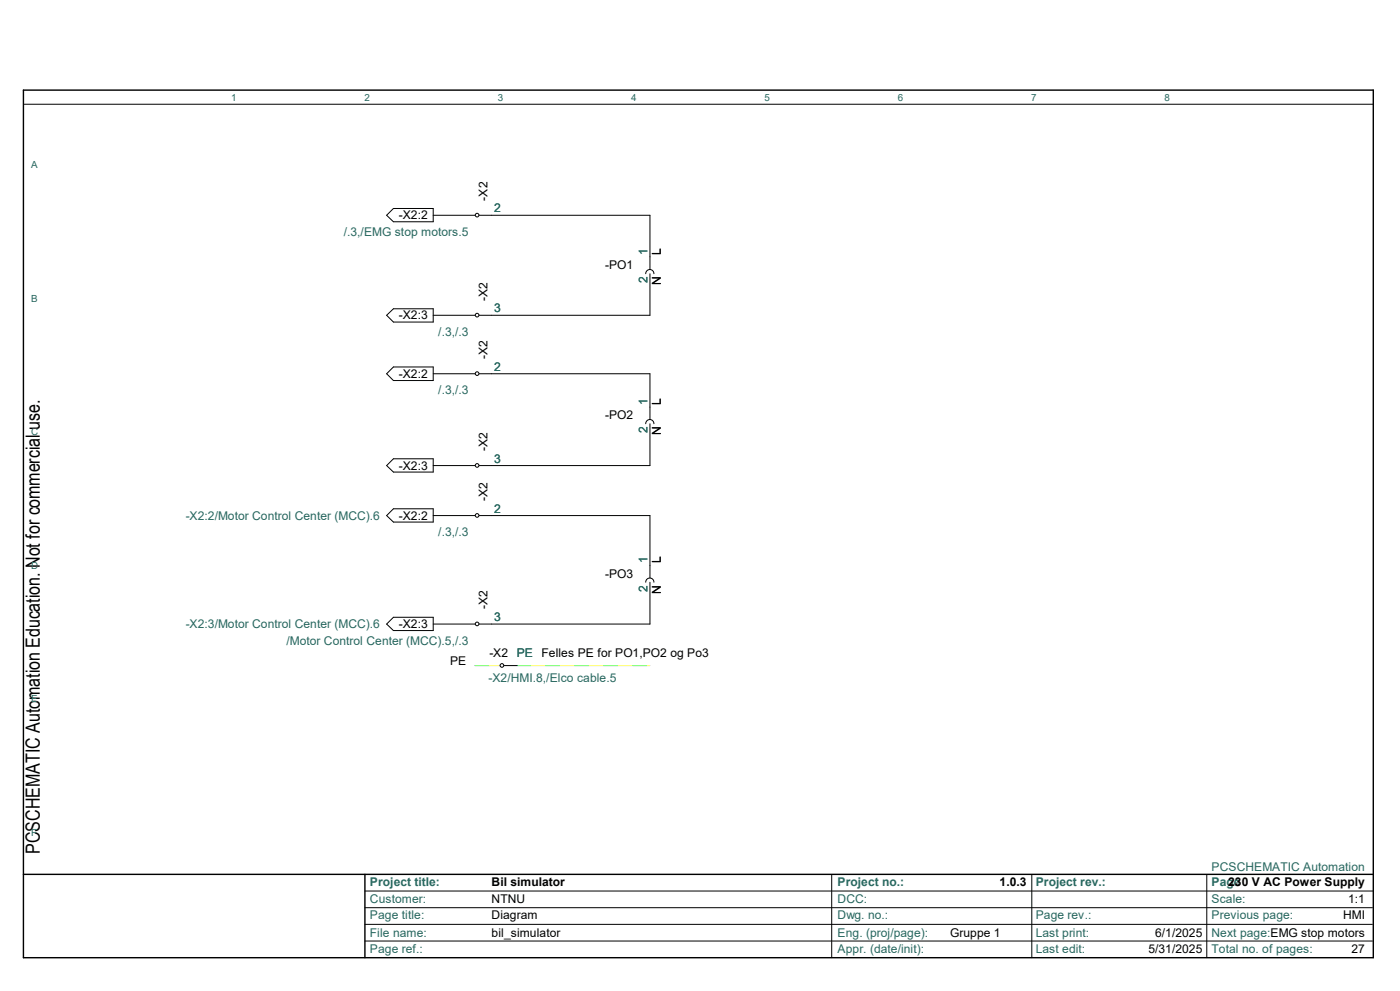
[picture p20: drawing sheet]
<svg xmlns="http://www.w3.org/2000/svg" width="420mm" height="297mm" viewBox="0 0 420 297" stroke-linecap="round" stroke-linejoin="round" font-family="sans-serif">
<defs><g id="words">
<text font-size="5.9" x="12" y="255.9" transform="rotate(-90 12 255.9)">PCSCHEMATIC Automation Education. Not for commercial use.</text>
<g font-size="3.6">
<text x="119.6" y="65.7">-X2:2</text>
<text x="146.3" y="60.1" transform="rotate(-90 146.3 60.1)">-X2</text>
<text x="198.3" y="76.3" transform="rotate(-90 198.3 76.3)">L</text>
<text x="181.5" y="80.7">-PO1</text>
<text x="198.3" y="85.3" transform="rotate(-90 198.3 85.3)">N</text>
<text x="119.6" y="95.7">-X2:3</text>
<text x="146.3" y="90.2" transform="rotate(-90 146.3 90.2)">-X2</text>
<text x="146.3" y="107.6" transform="rotate(-90 146.3 107.6)">-X2</text>
<text x="119.6" y="113.2">-X2:2</text>
<text x="181.5" y="125.6">-PO2</text>
<text x="198.3" y="121.2" transform="rotate(-90 198.3 121.2)">L</text>
<text x="198.3" y="130.4" transform="rotate(-90 198.3 130.4)">N</text>
<text x="146.3" y="135.1" transform="rotate(-90 146.3 135.1)">-X2</text>
<text x="119.6" y="140.7">-X2:3</text>
<text x="119.6" y="155.7">-X2:2</text>
<text x="146.3" y="150.1" transform="rotate(-90 146.3 150.1)">-X2</text>
<text x="181.5" y="173.1">-PO3</text>
<text x="198.3" y="168.7" transform="rotate(-90 198.3 168.7)">L</text>
<text x="198.3" y="177.9" transform="rotate(-90 198.3 177.9)">N</text>
<text x="146.3" y="182.6" transform="rotate(-90 146.3 182.6)">-X2</text>
<text x="119.6" y="188.2">-X2:3</text>
<text x="146.8" y="196.9">-X2</text>
<text x="162.5" y="196.9">Felles PE for PO1,PO2 og Po3</text>
<text x="135" y="199.4">PE</text>
<text x="147.5" y="265.5">Bil simulator</text>
<text x="299.9" y="265.5">1.0.3</text>
<text x="368.5" y="265.5">230 V AC Power Supply</text>
<text x="147.5" y="270.7">NTNU</text>
<text x="147.5" y="275.5">Diagram</text>
<text x="402.9" y="275.5">HMI</text>
<text x="404.5" y="270.7">1:1</text>
<text x="147.5" y="280.8">bil_simulator</text>
<text x="285.1" y="280.8">Gruppe 1</text>
<text x="346.5" y="280.8">6/1/2025</text>
<text x="344.5" y="285.5">5/31/2025</text>
<text x="405.5" y="285.5">27</text>
</g>
<g font-size="3.6" fill="#27675f">
<text x="148.3" y="63.7">2</text>
<text x="103.1" y="70.7">/.3,/EMG stop motors.5</text>
<text x="194.2" y="76.3" transform="rotate(-90 194.2 76.3)">1</text>
<text x="194.2" y="84.8" transform="rotate(-90 194.2 84.8)">2</text>
<text x="148.3" y="93.6">3</text>
<text x="131.5" y="100.7">/.3,/.3</text>
<text x="148.3" y="111.2">2</text>
<text x="131.5" y="118.2">/.3,/.3</text>
<text x="194.2" y="121.2" transform="rotate(-90 194.2 121.2)">1</text>
<text x="194.2" y="129.8" transform="rotate(-90 194.2 129.8)">2</text>
<text x="148.3" y="138.7">3</text>
<text x="55.7" y="155.7">-X2:2/Motor Control Center (MCC).6</text>
<text x="148.3" y="153.7">2</text>
<text x="131.5" y="160.7">/.3,/.3</text>
<text x="194.2" y="168.7" transform="rotate(-90 194.2 168.7)">1</text>
<text x="194.2" y="177.3" transform="rotate(-90 194.2 177.3)">2</text>
<text x="55.7" y="188.2">-X2:3/Motor Control Center (MCC).6</text>
<text x="148.3" y="186.2">3</text>
<text x="85.9" y="193.2">/Motor Control Center (MCC).5,/.3</text>
<text x="155" y="196.9">PE</text>
<text x="146.6" y="204.4">-X2/HMI.8,/Elco cable.5</text>
<text x="363.5" y="260.9">PCSCHEMATIC Automation</text>
<text x="111" y="265.5">Project title:</text>
<text x="251.3" y="265.5">Project no.:</text>
<text x="310.7" y="265.5">Project rev.:</text>
<text x="363.5" y="265.5">Page</text>
<text x="111" y="270.7">Customer:</text>
<text x="111" y="275.5">Page title:</text>
<text x="251.3" y="275.5">Dwg. no.:</text>
<text x="251.3" y="270.7">DCC:</text>
<text x="310.7" y="275.5">Page rev.:</text>
<text x="363.5" y="275.5">Previous page:</text>
<text x="363.5" y="270.7">Scale:</text>
<text x="111" y="280.8">File name:</text>
<text x="251.3" y="280.8">Eng. (proj/page):</text>
<text x="310.7" y="280.8">Last print:</text>
<text x="363.5" y="280.8">Next page:EMG stop motors</text>
<text x="111" y="285.5">Page ref.:</text>
<text x="251.3" y="285.5">Appr. (date/init):</text>
<text x="310.7" y="285.5">Last edit:</text>
<text x="363.5" y="285.5">Total no. of pages:</text>
</g>
<g font-size="2.9" fill="#27675f">
<text x="69.3" y="30.4">1</text>
<text x="109.3" y="30.4">2</text>
<text x="149.4" y="30.4">3</text>
<text x="189.3" y="30.4">4</text>
<text x="229.4" y="30.4">5</text>
<text x="269.3" y="30.4">6</text>
<text x="309.4" y="30.4">7</text>
<text x="349.3" y="30.4">8</text>
<text x="9.3" y="50.4">A</text>
<text x="9.3" y="90.4">B</text>
<text x="9.3" y="130.4">C</text>
<text x="9.3" y="170.4">D</text>
<text x="9.3" y="210.4">E</text>
<text x="9.3" y="250.4">F</text>
</g>
</g></defs>
<path d="M7 27h405v260h-405zM7 262h405M109.5 262v25" fill="none" stroke="#000" stroke-width=".42"/>
<g fill="none" stroke="#000" stroke-width=".3">
<path d="M7.3 31.2h404.7M116 64.5l2-2h12v4h-12zM130 64.5h12.5M143.8 64.5h51.2v16.3M116 94.5l2-2h12v4h-12zM130 94.5h12.5M195 82v12.5h-51.2M196.2 82a1.23 1.23 0 0 0-1.3-1.2 1.23 1.23 0 0 0-1.2 1.2M116 112l2-2h12v4h-12zM130 112h12.5M143.8 112h51.2v13.7M116 139.5l2-2h12v4h-12z"/>
<path d="M130 139.5h12.5M195 127v12.5h-51.2M196.2 127a1.23 1.23 0 0 0-1.3-1.3 1.23 1.23 0 0 0-1.2 1.3M116 154.5l2-2h12v4h-12zM130 154.5h12.5M143.8 154.5h51.2v18.7M195 174.5v12.5h-51.2M196.2 174.5a1.23 1.23 0 0 0-1.3-1.3 1.23 1.23 0 0 0-1.2 1.3M116 187l2-2h12v4h-12zM130 187h12.5M151.2 199.5h3.8M109.5 272h302.2"/>
<path d="M109.5 277h302.2M109.5 267h302.5M249.5 262v25M309.5 262v25M362 262v25M109.5 282h302.2"/>
<circle cx="143.1" cy="64.5" r=".55"/>
<circle cx="143.1" cy="94.4" r=".55"/>
<circle cx="143.1" cy="112" r=".55"/>
<circle cx="143.1" cy="139.5" r=".55"/>
<circle cx="143.1" cy="154.5" r=".55"/>
<circle cx="143.1" cy="187" r=".55"/>
<circle cx="150.6" cy="199.4" r=".55"/>
</g>
<path d="M142.5 199.5h4.3M155 199.5h4.3M163.7 199.5h4.4M172.4 199.5h4.4M181.1 199.5h4.3M189.8 199.5h4.3" fill="none" stroke="#0f0" stroke-width=".3"/>
<path d="M146.8 199.5h3.2M159.3 199.5h4.4M168.1 199.5h4.3M176.8 199.5h4.3M185.4 199.5h4.4M194.1 199.5h.9" fill="none" stroke="#ff0" stroke-width=".3"/>
<use href="#words"/>
</svg>
